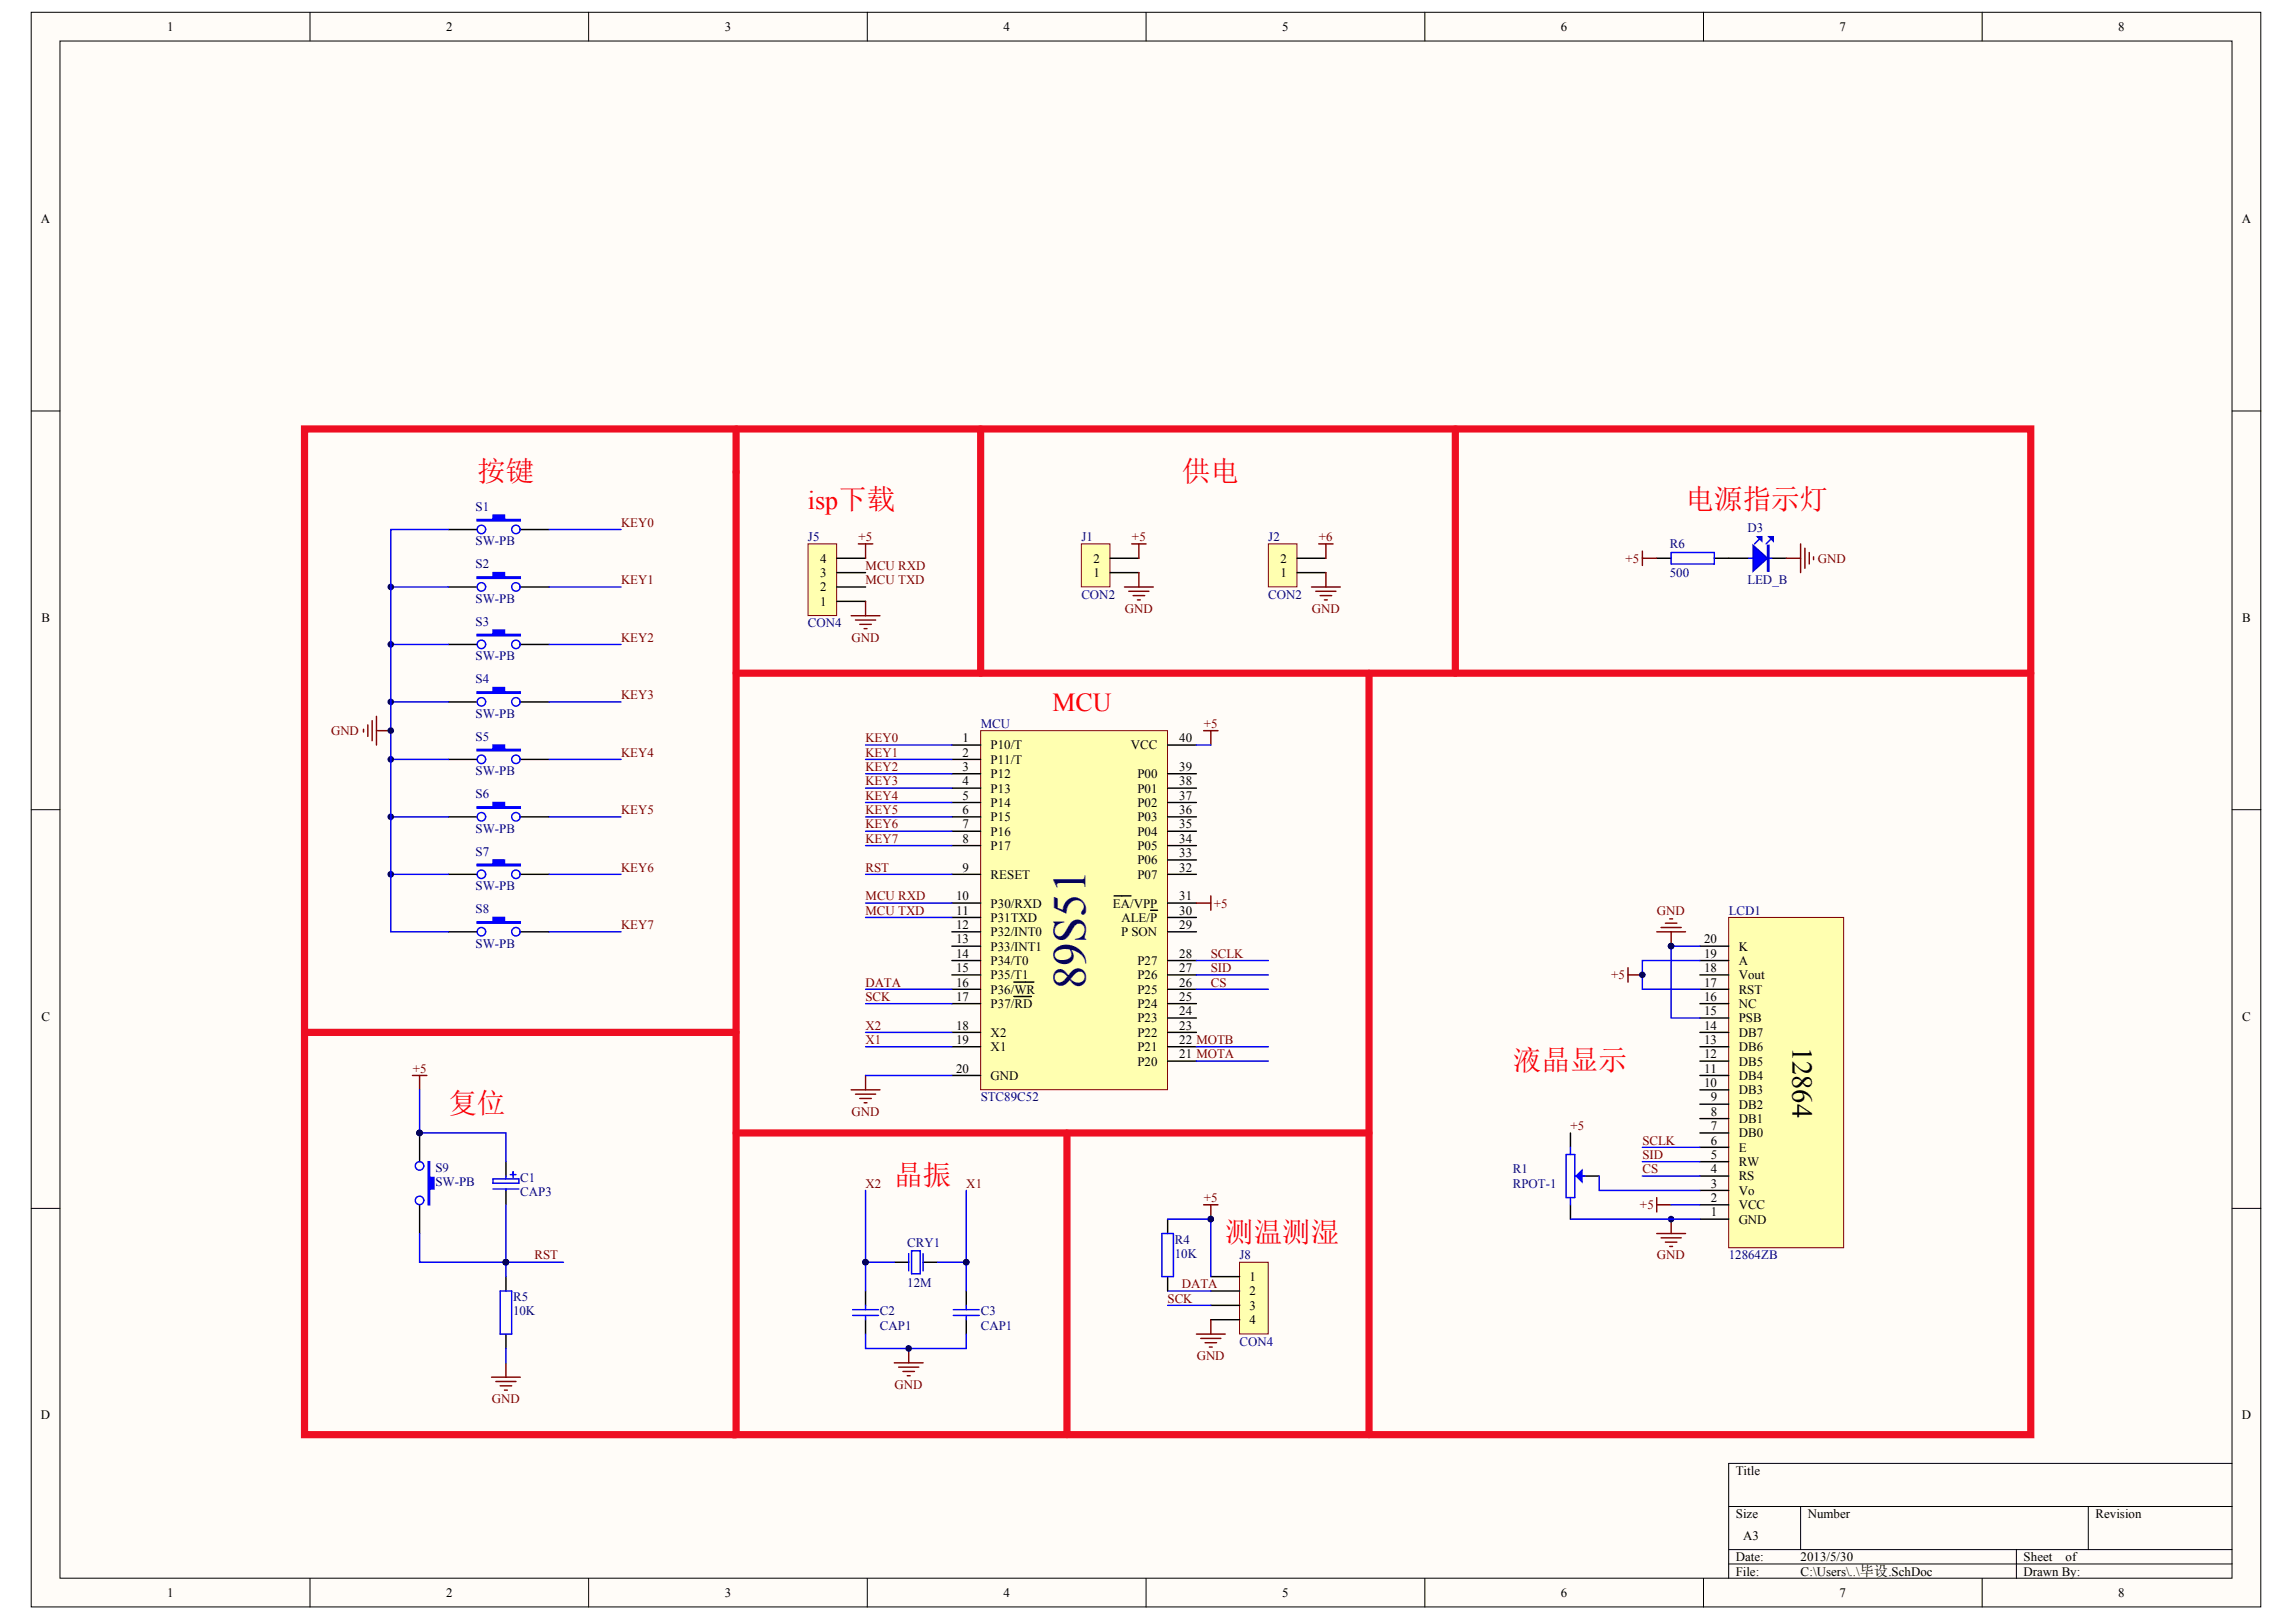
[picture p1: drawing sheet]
<svg xmlns="http://www.w3.org/2000/svg" width="297mm" height="210mm" viewBox="0 0 297 210" stroke-linecap="round" stroke-linejoin="round" font-family="sans-serif">
<defs><g id="words">
<text font-size="6" fill="#000080" x="140.4" y="128" transform="rotate(-90 140.4 128)">89S51</text>
<g font-size="3.7" fill="#f00">
<text x="61.7" y="62.2">按键</text>
<text x="152.9" y="62.2">供电</text>
<text x="218.1" y="65.9">电源指示灯</text>
<text x="195.7" y="138.5">液晶显示</text>
<text x="58" y="144">复位</text>
<text x="115.7" y="153.3">晶振</text>
<text x="158.5" y="160.8">测温测湿</text>
</g>
<text font-size="3.7" x="231.9" y="135.5" transform="rotate(90 231.9 135.5)">12864</text>
<g font-size="3.4" fill="#f00">
<text x="104.5" y="65.9">isp下载</text>
<text x="136.2" y="92">MCU</text>
</g>
<g font-size="1.7">
<text x="21.6" y="4">1</text>
<text x="57.7" y="4">2</text>
<text x="93.8" y="4">3</text>
<text x="129.8" y="4">4</text>
<text x="165.9" y="4">5</text>
<text x="201.9" y="4">6</text>
<text x="238" y="4">7</text>
<text x="274" y="4">8</text>
<text x="5.3" y="28.9">A</text>
<text x="290" y="28.9">A</text>
<text x="106.1" y="76.5">2</text>
<text x="106.1" y="74.7">3</text>
<text x="106.1" y="72.8">4</text>
<text x="141.5" y="74.7">1</text>
<text x="141.5" y="72.8">2</text>
<text x="165.7" y="74.7">1</text>
<text x="165.7" y="72.8">2</text>
<text x="5.3" y="80.5">B</text>
<text x="106.1" y="78.4">1</text>
<text x="290.1" y="80.5">B</text>
<text x="124.5" y="96.1">1</text>
<text x="124.5" y="97.9">2</text>
<text x="124.5" y="99.8">3</text>
<text x="124.5" y="101.6">4</text>
<text x="128.2" y="97">P10/T</text>
<text x="128.2" y="98.8">P11/T</text>
<text x="128.2" y="100.7">P12</text>
<text x="146.3" y="97">VCC</text>
<text x="147.1" y="100.7">P00</text>
<text x="152.6" y="99.8">39</text>
<text x="152.6" y="101.6">38</text>
<text x="152.6" y="96.1">40</text>
<text x="124.5" y="103.5">5</text>
<text x="124.5" y="105.4">6</text>
<text x="124.5" y="107.2">7</text>
<text x="128.2" y="102.6">P13</text>
<text x="128.2" y="104.4">P14</text>
<text x="128.2" y="106.3">P15</text>
<text x="147.1" y="102.6">P01</text>
<text x="147.1" y="104.4">P02</text>
<text x="147.1" y="106.3">P03</text>
<text x="152.6" y="103.5">37</text>
<text x="152.6" y="105.4">36</text>
<text x="152.6" y="107.2">35</text>
<text x="124.5" y="109.1">8</text>
<text x="124.5" y="112.8">9</text>
<text x="128.2" y="108.1">P16</text>
<text x="128.2" y="110">P17</text>
<text x="128.2" y="113.7">RESET</text>
<text x="147.1" y="108.1">P04</text>
<text x="147.1" y="110">P05</text>
<text x="147.1" y="111.9">P06</text>
<text x="147.1" y="113.7">P07</text>
<text x="152.6" y="109.1">34</text>
<text x="152.6" y="110.9">33</text>
<text x="152.6" y="112.8">32</text>
<text x="123.7" y="116.5">10</text>
<text x="123.7" y="118.4">11</text>
<text x="128.2" y="117.4">P30/RXD</text>
<text x="128.2" y="119.3">P31TXD</text>
<text x="144" y="117.4">EA/VPP</text>
<text x="145.1" y="119.3">ALE/P</text>
<text x="152.6" y="116.5">31</text>
<text x="152.6" y="118.4">30</text>
<text x="123.7" y="122.1">13</text>
<text x="123.7" y="120.2">12</text>
<text x="123.7" y="123.9">14</text>
<text x="123.7" y="125.8">15</text>
<text x="128.2" y="123">P33/INT1</text>
<text x="128.2" y="121.2">P32/INT0</text>
<text x="128.2" y="124.9">P34/T0</text>
<text x="145" y="121.2">P SON</text>
<text x="147.1" y="124.9">P27</text>
<text x="152.6" y="125.8">27</text>
<text x="152.6" y="123.9">28</text>
<text x="152.6" y="120.2">29</text>
<text x="220.5" y="125.8">18</text>
<text x="220.5" y="123.9">19</text>
<text x="220.5" y="122.1">20</text>
<text x="224.9" y="124.9">A</text>
<text x="224.9" y="123">K</text>
<text x="123.7" y="129.5">17</text>
<text x="123.7" y="127.7">16</text>
<text x="128.2" y="126.7">P35/T1</text>
<text x="128.2" y="130.5">P37/RD</text>
<text x="128.2" y="128.6">P36/WR</text>
<text x="147.1" y="130.5">P24</text>
<text x="147.1" y="128.6">P25</text>
<text x="147.1" y="126.7">P26</text>
<text x="152.6" y="131.4">24</text>
<text x="152.6" y="129.5">25</text>
<text x="152.6" y="127.7">26</text>
<text x="220.5" y="131.4">15</text>
<text x="220.5" y="129.5">16</text>
<text x="220.5" y="127.7">17</text>
<text x="224.9" y="130.5">NC</text>
<text x="224.9" y="128.6">RST</text>
<text x="224.9" y="126.7">Vout</text>
<text x="5.3" y="132.1">C</text>
<text x="123.7" y="135.1">19</text>
<text x="123.7" y="133.2">18</text>
<text x="128.2" y="136">X1</text>
<text x="128.2" y="134.2">X2</text>
<text x="147.1" y="137.9">P20</text>
<text x="147.1" y="136">P21</text>
<text x="147.1" y="134.2">P22</text>
<text x="147.1" y="132.3">P23</text>
<text x="152.6" y="137">21 MOTA</text>
<text x="152.6" y="135.1">22 MOTB</text>
<text x="152.6" y="133.2">23</text>
<text x="220.5" y="137">12</text>
<text x="220.5" y="135.1">13</text>
<text x="220.5" y="133.2">14</text>
<text x="224.9" y="137.9">DB5</text>
<text x="224.9" y="136">DB6</text>
<text x="224.9" y="134.2">DB7</text>
<text x="224.9" y="132.3">PSB</text>
<text x="290.1" y="132.1">C</text>
<text x="123.7" y="138.8">20</text>
<text x="128.2" y="139.8">GND</text>
<text x="220.5" y="140.7">10</text>
<text x="220.5" y="138.8">11</text>
<text x="221.3" y="142.5">9</text>
<text x="224.9" y="143.5">DB2</text>
<text x="224.9" y="141.6">DB3</text>
<text x="224.9" y="139.8">DB4</text>
<text x="221.3" y="150">5</text>
<text x="221.3" y="148.1">6</text>
<text x="221.3" y="146.3">7</text>
<text x="221.3" y="144.4">8</text>
<text x="224.9" y="149">E</text>
<text x="224.9" y="147.2">DB0</text>
<text x="224.9" y="145.3">DB1</text>
<text x="221.3" y="155.6">2</text>
<text x="221.3" y="153.7">3</text>
<text x="221.3" y="151.8">4</text>
<text x="224.9" y="154.6">Vo</text>
<text x="224.9" y="152.8">RS</text>
<text x="224.9" y="150.9">RW</text>
<text x="221.3" y="157.4">1</text>
<text x="224.9" y="158.3">GND</text>
<text x="224.9" y="156.5">VCC</text>
<text x="161.7" y="165.8">1</text>
<text x="161.7" y="167.6">2</text>
<text x="161.7" y="169.5">3</text>
<text x="161.7" y="171.4">4</text>
<text x="5.3" y="183.7">D</text>
<text x="290" y="183.7">D</text>
<text x="224.6" y="190.9">Title</text>
<text x="224.6" y="196.5">Size</text>
<text x="233.9" y="196.5">Number</text>
<text x="271.1" y="196.5">Revision</text>
<text x="224.6" y="202">Date:</text>
<text x="224.6" y="203.9">File:</text>
<text x="225.5" y="199.2">A3</text>
<text x="232.9" y="202">2013/5/30</text>
<text x="232.9" y="203.9">C:\Users\..\毕设.SchDoc</text>
<text x="261.8" y="202">Sheet</text>
<text x="261.8" y="203.9">Drawn By:</text>
<text x="267.2" y="202">of</text>
<text x="21.6" y="206.7">1</text>
<text x="57.7" y="206.7">2</text>
<text x="93.8" y="206.7">3</text>
<text x="129.8" y="206.7">4</text>
<text x="165.9" y="206.7">5</text>
<text x="201.9" y="206.7">6</text>
<text x="238" y="206.7">7</text>
<text x="274" y="206.7">8</text>
</g>
<g font-size="1.7" fill="#000080">
<text x="61.5" y="66.1">S1</text>
<text x="61.5" y="70.6">SW-PB</text>
<text x="104.5" y="70">J5</text>
<text x="139.9" y="70">J1</text>
<text x="164.1" y="70">J2</text>
<text x="216" y="71">R6</text>
<text x="226.1" y="68.9">D3</text>
<text x="61.5" y="73.6">S2</text>
<text x="139.9" y="77.5">CON2</text>
<text x="164.1" y="77.5">CON2</text>
<text x="216" y="74.7">500</text>
<text x="226.1" y="75.6">LED_B</text>
<text x="61.5" y="78">SW-PB</text>
<text x="61.5" y="81">S3</text>
<text x="104.5" y="81.2">CON4</text>
<text x="61.5" y="85.5">SW-PB</text>
<text x="61.5" y="88.4">S4</text>
<text x="61.5" y="92.9">SW-PB</text>
<text x="61.5" y="95.9">S5</text>
<text x="126.9" y="94.2">MCU</text>
<text x="61.5" y="100.3">SW-PB</text>
<text x="61.5" y="103.3">S6</text>
<text x="61.5" y="107.8">SW-PB</text>
<text x="61.5" y="110.7">S7</text>
<text x="61.5" y="115.2">SW-PB</text>
<text x="61.5" y="118.2">S8</text>
<text x="223.6" y="118.4">LCD1</text>
<text x="61.5" y="122.6">SW-PB</text>
<text x="126.9" y="142.5">STC89C52</text>
<text x="56.3" y="151.6">S9</text>
<text x="56.3" y="153.5">SW-PB</text>
<text x="67.3" y="153">C1</text>
<text x="67.3" y="154.8">CAP3</text>
<text x="195.7" y="151.8">R1</text>
<text x="195.7" y="153.7">RPOT-1</text>
<text x="117.4" y="161.3">CRY1</text>
<text x="152" y="160.9">R4</text>
<text x="117.4" y="166.5">12M</text>
<text x="152" y="162.8">10K</text>
<text x="160.4" y="163">J8</text>
<text x="223.6" y="163">12864ZB</text>
<text x="66.4" y="168.4">R5</text>
<text x="66.4" y="170.2">10K</text>
<text x="113.8" y="170.2">C2</text>
<text x="113.8" y="172.1">CAP1</text>
<text x="126.9" y="170.2">C3</text>
<text x="126.9" y="172.1">CAP1</text>
<text x="160.4" y="174.1">CON4</text>
</g>
<g font-size="1.7" fill="#800000">
<text x="80.3" y="68.2">KEY0</text>
<text x="111.1" y="70">+5</text>
<text x="146.4" y="70">+5</text>
<text x="170.6" y="70">+6</text>
<text x="80.3" y="75.6">KEY1</text>
<text x="112" y="73.7">MCU RXD</text>
<text x="112" y="75.6">MCU TXD</text>
<text x="210.3" y="72.8">+5</text>
<text x="235.2" y="72.8">GND</text>
<text x="80.3" y="83">KEY2</text>
<text x="110.2" y="83">GND</text>
<text x="145.5" y="79.3">GND</text>
<text x="169.7" y="79.3">GND</text>
<text x="42.8" y="95.1">GND</text>
<text x="80.3" y="90.5">KEY3</text>
<text x="155.8" y="94.2">+5</text>
<text x="80.3" y="97.9">KEY4</text>
<text x="112" y="96.1">KEY0</text>
<text x="112" y="97.9">KEY1</text>
<text x="112" y="99.8">KEY2</text>
<text x="112" y="101.6">KEY3</text>
<text x="80.3" y="105.4">KEY5</text>
<text x="112" y="103.5">KEY4</text>
<text x="112" y="105.4">KEY5</text>
<text x="112" y="107.2">KEY6</text>
<text x="80.3" y="112.8">KEY6</text>
<text x="112" y="109.1">KEY7</text>
<text x="112" y="112.8">RST</text>
<text x="112" y="116.5">MCU RXD</text>
<text x="112" y="118.4">MCU TXD</text>
<text x="157" y="117.4">+5</text>
<text x="214.4" y="118.4">GND</text>
<text x="80.3" y="120.2">KEY7</text>
<text x="156.6" y="125.8">SID</text>
<text x="156.6" y="123.9">SCLK</text>
<text x="112" y="127.7">DATA</text>
<text x="112" y="129.5">SCK</text>
<text x="156.6" y="127.7">CS</text>
<text x="208.4" y="126.7">+5</text>
<text x="112" y="135.1">X1</text>
<text x="112" y="133.2">X2</text>
<text x="53.4" y="138.8">+5</text>
<text x="110.2" y="144.4">GND</text>
<text x="203.2" y="146.3">+5</text>
<text x="212.5" y="148.1">SCLK</text>
<text x="212.5" y="150">SID</text>
<text x="112" y="153.7">X2</text>
<text x="125" y="153.7">X1</text>
<text x="155.8" y="155.6">+5</text>
<text x="212.5" y="151.8">CS</text>
<text x="212.2" y="156.5">+5</text>
<text x="69.2" y="163">RST</text>
<text x="152.9" y="166.7">DATA</text>
<text x="214.4" y="163">GND</text>
<text x="151.1" y="168.6">SCK</text>
<text x="115.7" y="179.7">GND</text>
<text x="154.8" y="176">GND</text>
<text x="63.6" y="181.6">GND</text>
</g>
</g></defs>
<g fill="#fffcf8" stroke="#000" stroke-width=".13">
<path d="M4 1.6h288.5v206.4h-288.5z"/>
<path d="M7.8 5.3h281v198.9h-281z"/>
</g>
<g fill="none" stroke="#000" stroke-width=".13">
<path d="M40.1 1.6v3.7M76.2 1.6v3.7M112.2 1.6v3.7M148.3 1.6v3.7M184.3 1.6v3.7M220.4 1.6v3.7M256.4 1.6v3.7M4 53.2h3.8M288.8 53.2h3.7M4 104.8h3.8M288.8 104.8h3.7M4 156.4h3.8"/>
<path d="M288.8 156.4h3.7M223.6 195h65.2M232.9 195v5.5M270.2 195v5.5M288.8 189.4h-65.2v14.9M40.1 204.3v3.7M76.2 204.3v3.7M112.2 204.3v3.7M148.3 204.3v3.7M184.3 204.3v3.7M220.4 204.3v3.7M223.6 200.5h65.2"/>
<path d="M223.6 202.4h65.2M256.4 204.3v3.7M260.9 200.5v3.8"/>
</g>
<path d="M126.9 94.6h24.1v46.4h-24.1z" fill="#ffffb0" stroke="#800000" stroke-width=".13"/>
<g fill="none" stroke="#000" stroke-width=".19">
<path d="M58 68.5h3.7M58 76h3.7M67.3 68.5h3.7M67.3 76h3.7M58 98.3h3.7M58 83.4h3.7M58 90.8h3.7M67.3 98.3h3.7M67.3 83.4h3.7M67.3 90.8h3.7M123.1 96.4h3.8M123.1 98.3h3.8"/>
<path d="M151.1 96.4h3.7M58 105.7h3.7M58 113.1h3.7M67.3 105.7h3.7M67.3 113.1h3.7M123.1 100.1h3.8M123.1 102h3.8M123.1 103.9h3.8M123.1 105.7h3.8M123.1 107.6h3.8M123.1 109.4h3.8M123.1 116.9h3.8"/>
<path d="M123.1 113.1h3.8M123.1 118.7h3.8M144.1 115.9h2.2M148.8 117.8h1M151.1 100.1h3.7M151.1 102h3.7M151.1 103.9h3.7M151.1 105.7h3.7M151.1 107.6h3.7M151.1 109.4h3.7M151.1 116.9h3.7M151.1 113.1h3.7"/>
<path d="M151.1 111.3h3.7M151.1 118.7h3.7M58 120.6h3.7M67.3 120.6h3.7M123.1 122.4h3.8M123.1 120.6h3.8M123.1 124.3h3.8M123.1 126.2h3.8M123.1 135.5h3.8M123.1 133.6h3.8M123.1 129.9h3.8M123.1 128h3.8"/>
<path d="M123.1 139.2h3.8M131.2 129h2.2M131.2 127.1h2.6M151.1 120.6h3.7M151.1 124.3h3.7M151.1 126.2h3.7M151.1 135.5h3.7M151.1 133.6h3.7M151.1 129.9h3.7M151.1 128h3.7M151.1 137.3h3.7M151.1 131.7h3.7"/>
<path d="M54.3 146.6v3.7M54.3 155.9v3.7M65.5 150.3v1.9M65.5 154.1v1.8M65.5 165.2v1.9M65.5 172.6v1.9M112 167.1v1.8M112 170.8v1.8M115.7 163.3h1.9M119.4 163.3h1.9M125 167.1v1.8M125 170.8v1.8"/>
</g>
<g fill="none" stroke="#00f" stroke-width=".19">
<path d="M50.6 76h7.4M58 68.5h-7.4v52.1h7.4M71 76h9.3M71 68.5h9.3M50.6 98.3h7.4M50.6 83.4h7.4M50.6 90.8h7.4M71 98.3h9.3M71 83.4h9.3M71 90.8h9.3M112 96.4h11.1M112 98.3h11.1"/>
<path d="M50.6 105.7h7.4M50.6 113.1h7.4M71 105.7h9.3M71 113.1h9.3M112 100.1h11.1M112 102h11.1M112 103.9h11.1M112 105.7h11.1M112 107.6h11.1M112 109.4h11.1M112 113.1h11.1M71 120.6h9.3"/>
<path d="M112 133.6h11.1M112 135.5h11.1M54.3 141v5.6h11.2v3.7M54.3 159.6v3.7h11.2M63.8 152.6h3.3v.5h-3.3zM63.8 153.9h3.3M65.5 152.2v.4M65.5 153.9v.2M65.5 155.9v7.4M66 152h.8M66.4 151.6v.8M112 154.1v9.2h3.7"/>
<path d="M125 154.1v9.2h-3.7M64.7 167.1h1.5v5.5h-1.5zM65.5 163.3h7.4M110.3 170.2h3.4M110.3 169.5h3.4M112 172.6v1.9h13v-1.9M112 168.9v.6M112 170.2v.6M117.6 162.2v2.3M117.9 161.9h1.2v2.9h-1.2zM119.4 162.2v2.3M123.3 170.2h3.4"/>
<path d="M123.3 169.5h3.4M125 168.9v.6M125 170.2v.6"/>
<circle cx="62.3" cy="68.5" r=".55"/>
<circle cx="62.3" cy="76" r=".55"/>
<circle cx="66.7" cy="68.5" r=".55"/>
<circle cx="66.7" cy="76" r=".55"/>
<circle cx="62.3" cy="83.4" r=".55"/>
<circle cx="62.3" cy="90.8" r=".55"/>
<circle cx="62.3" cy="98.3" r=".55"/>
<circle cx="66.7" cy="90.8" r=".55"/>
<circle cx="66.7" cy="98.3" r=".55"/>
<circle cx="66.7" cy="83.4" r=".55"/>
<circle cx="62.3" cy="113.1" r=".55"/>
<circle cx="62.3" cy="105.7" r=".55"/>
<circle cx="66.7" cy="113.1" r=".55"/>
<circle cx="66.7" cy="105.7" r=".55"/>
<circle cx="62.3" cy="120.6" r=".55"/>
<circle cx="66.7" cy="120.6" r=".55"/>
<circle cx="54.3" cy="155.3" r=".55"/>
<circle cx="54.3" cy="150.9" r=".55"/>
</g>
<g fill="#00f" stroke="#00f" stroke-width=".19">
<path d="M61.7 67.2h2.1v-.5h1.5v.5h2v.2h-5.6z" fill-rule="evenodd"/>
<path d="M61.7 74.7h2.1v-.6h1.5v.6h2v.1h-5.6z" fill-rule="evenodd"/>
<path d="M61.7 82.1h2.1v-.6h1.5v.6h2v.2h-5.6z" fill-rule="evenodd"/>
<path d="M61.7 89.5h2.1v-.5h1.5v.5h2v.2h-5.6z" fill-rule="evenodd"/>
<path d="M61.7 97h2.1v-.6h1.5v.6h2v.2h-5.6z" fill-rule="evenodd"/>
<path d="M61.7 104.4h2.1v-.5h1.5v.5h2v.2h-5.6z" fill-rule="evenodd"/>
<path d="M61.7 111.8h2.1v-.5h1.5v.5h2v.2h-5.6z" fill-rule="evenodd"/>
<path d="M61.7 119.3h2.1v-.6h1.5v.6h2v.2h-5.6z" fill-rule="evenodd"/>
<path d="M55.4 150.3h.2v2.1h.5v1.5h-.5v2h-.2z" fill-rule="evenodd"/>
</g>
<g fill="#000080" stroke="#000080" stroke-width=".13">
<circle cx="50.6" cy="76" r=".36"/>
<circle cx="50.6" cy="83.4" r=".36"/>
<circle cx="50.6" cy="90.8" r=".36"/>
<circle cx="50.6" cy="98.3" r=".36"/>
<circle cx="50.6" cy="105.7" r=".36"/>
<circle cx="50.6" cy="113.1" r=".36"/>
<circle cx="50.6" cy="94.5" r=".36"/>
<circle cx="54.3" cy="146.6" r=".36"/>
<circle cx="65.4" cy="163.3" r=".36"/>
<circle cx="112" cy="163.3" r=".36"/>
<circle cx="125" cy="163.3" r=".36"/>
<circle cx="117.6" cy="174.5" r=".36"/>
</g>
<g fill="none" stroke="#800000" stroke-width=".19">
<path d="M47 94.4v.3M47.6 93.8v1.5M48.1 93.3v2.6M48.7 92.7v3.7M48.7 94.6h1.9M155.7 94.6h1.9M156.6 94.6v1.8M154.8 116.9h1.8M156.6 115.9v1.9M53.4 139.2h1.8M54.3 139.2v1.8M112 139.2v1.8"/>
<path d="M110.1 141h3.7M110.7 141.6h2.6M111.2 142.2h1.5M111.8 142.7h.4M63.6 178.2h3.7M64.1 178.8h2.7M64.7 179.3h1.5M65.3 179.9h.3M65.5 176.4v1.8M115.7 176.4h3.7M116.3 176.9h2.6M116.8 177.5h1.5"/>
<path d="M117.4 178h.3M117.6 174.5v1.9"/>
</g>
<path d="M223.6 118.7h14.9v42.8h-14.9z" fill="#ffffb0" stroke="#800000" stroke-width=".13"/>
<g fill="none" stroke="#000" stroke-width=".19">
<path d="M219.9 139.2h3.7M219.9 137.3h3.7M219.9 135.5h3.7M219.9 133.6h3.7M219.9 131.7h3.7M219.9 129.9h3.7M219.9 128h3.7M219.9 126.2h3.7M219.9 124.3h3.7M219.9 122.4h3.7M219.9 157.8h3.7M219.9 155.9h3.7"/>
<path d="M219.9 154.1h3.7M219.9 152.2h3.7M219.9 150.3h3.7M219.9 148.5h3.7M219.9 146.6h3.7M219.9 144.8h3.7M219.9 142.9h3.7M219.9 141h3.7"/>
</g>
<path d="M104.5 70.4h3.7v9.3h-3.7z" fill="#ffffb0" stroke="#800000" stroke-width=".13"/>
<path d="M108.3 77.8h3.7M108.3 76h3.7M108.3 74.1h3.7M108.3 72.2h3.7" fill="none" stroke="#000" stroke-width=".19"/>
<path d="M110.1 79.7h3.7M111 70.4h1.9M112 70.4v1.8M112 77.8v1.9M110.7 80.2h2.6M111.2 80.8h1.5M111.8 81.4h.4" fill="none" stroke="#800000" stroke-width=".19"/>
<path d="M112 116.9h11.1M112 118.7h11.1" fill="none" stroke="#00f" stroke-width=".19"/>
<path d="M160.4 163.3h3.7v9.3h-3.7z" fill="#ffffb0" stroke="#800000" stroke-width=".13"/>
<path d="M223.6 72.2h2.6M229.2 72.2h1.9M151.1 157.8v1.8M203.2 146.6v1.9M203.2 155.9v1.9M205 152.2h1.9M151.1 165.2v1.9M156.6 165.2h3.8M156.6 167.1h3.8M156.6 168.9h3.8M156.6 170.8h3.8" fill="none" stroke="#000" stroke-width=".19"/>
<g fill="none" stroke="#800000" stroke-width=".19">
<path d="M215.5 119.5h1.4M216 118.9h.4M210.6 125.2v1.9M210.6 126.2h1.9M214.3 120.6h3.8M214.9 120h2.6M216.2 120.6v1.8M155.7 155.9h1.9M156.6 155.9v1.9M214.3 155.9h1.9M214.3 159.6h3.8M214.3 155v1.8"/>
<path d="M216.2 157.8v1.8M154.8 172.6h3.7M155.3 173.2h2.6M155.9 173.8h1.5M156.5 174.3h.3M156.6 170.8v1.8M214.9 160.2h2.6M215.5 160.7h1.4M216 161.3h.4"/>
</g>
<g fill="#000080" stroke="#000080" stroke-width=".13">
<circle cx="156.6" cy="157.8" r=".36"/>
<circle cx="112" cy="163.3" r=".36"/>
<circle cx="125" cy="163.3" r=".36"/>
<circle cx="65.4" cy="163.3" r=".36"/>
<circle cx="216.2" cy="122.4" r=".36"/>
<circle cx="212.5" cy="126.2" r=".36"/>
<circle cx="216.2" cy="157.8" r=".36"/>
</g>
<g fill="none" stroke="#00f" stroke-width=".19">
<path d="M227.7 69.6l-.7 .8M229.2 69.6l-.7 .8M154.8 96.4h1.8M112 128h11.1M112 139.2h11.1M112 129.9h11.1M154.8 124.3h9.3M154.8 126.2h9.3M154.8 128h9.3M154.8 137.3h9.3M154.8 135.5h9.3M219.9 124.3h-7.4v3.7h7.4"/>
<path d="M219.9 122.4h-3.7v9.3h3.7M150.3 159.6h1.5v5.6h-1.5zM151.1 157.8h5.5v7.4M202.6 149.4h1.1v5.6h-1.1zM203.2 148.5v.9M203.2 155v.9M203.2 157.8h16.7M203.7 152.2h1.3M206.9 152.2v1.9h13M212.5 152.2h7.4M212.5 150.3h7.4M212.5 148.5h7.4"/>
<path d="M216.2 155.9h3.7M65.5 163.3v1.9M65.5 174.5v1.9M112 163.3v3.8M125 163.3v3.8M151.1 167.1h5.5M151.1 168.9h5.5"/>
</g>
<path d="M203.9 152.2l.8-.8v1.5z" fill="#00f" stroke="#00f" stroke-width=".19"/>
<g fill="#00f" stroke="#0000bf" stroke-width=".19">
<path d="M226.8 70.6l1.9 1.6-1.9 1.7z"/>
<path d="M228.9 69.5h.5v.5z"/>
<path d="M227.4 69.5h.5v.5z"/>
<path d="M228.7 70.6h.2v3.3h-.2z" fill-rule="evenodd"/>
</g>
<path d="M216.2 71.5h5.6v1.5h-5.6zM226.2 72.2h.6M228.9 72.2h.3" fill="none" stroke="#00f" stroke-width=".19"/>
<path d="M214.3 72.2h1.9M221.8 72.2h1.8" fill="none" stroke="#000" stroke-width=".19"/>
<path d="M212.5 71.3v1.9M212.5 72.2h1.8M231.1 72.2h1.8M232.9 70.4v3.7M233.5 70.9v2.6M234.1 71.5v1.5M234.6 72.1v.3" fill="none" stroke="#800000" stroke-width=".19"/>
<path d="M95.2 55.5v130.2h167.5v-130.2h-223.3v130.2h55.8M126.9 55.5v31.6M188.3 55.5v31.6M95.2 87.1h167.5M177.1 87.1v98.6M39.4 133.6h55.8M95.2 146.6h81.9M138 146.6v39.1" fill="none" stroke="#ee0e22" stroke-width=".93"/>
<path d="M139.9 70.4h3.7v5.5h-3.7z" fill="#ffffb0" stroke="#800000" stroke-width=".13"/>
<path d="M143.6 74.1h3.7M143.6 72.2h3.7" fill="none" stroke="#000" stroke-width=".19"/>
<path d="M164.1 70.4h3.7v5.5h-3.7z" fill="#ffffb0" stroke="#800000" stroke-width=".13"/>
<path d="M167.8 74.1h3.7M167.8 72.2h3.7" fill="none" stroke="#000" stroke-width=".19"/>
<g fill="none" stroke="#800000" stroke-width=".19">
<path d="M145.5 76h3.7M146 76.5h2.6M146.4 70.4h1.9M146.6 77.1h1.5M147.2 77.6h.3M147.3 70.4v1.8M147.3 74.1v1.9M169.7 76h3.7M170.2 76.5h2.6M170.6 70.4h1.9M170.8 77.1h1.5M171.3 77.6h.4"/>
<path d="M171.5 70.4v1.8M171.5 74.1v1.9"/>
</g>
<use href="#words"/>
</svg>
